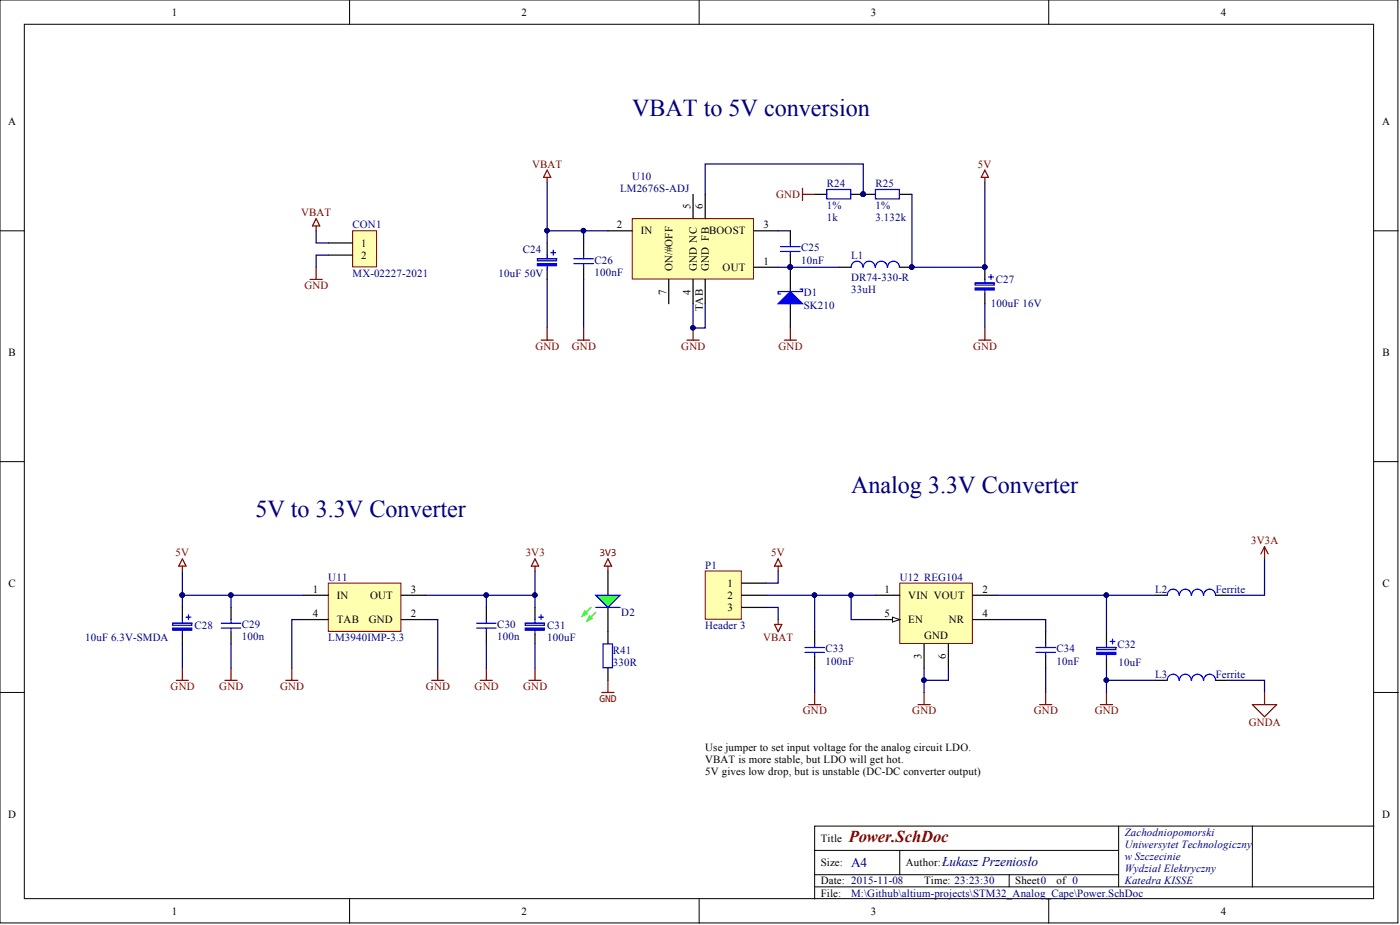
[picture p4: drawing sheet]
<svg xmlns="http://www.w3.org/2000/svg" width="292mm" height="193mm" viewBox="0 0 292 193" stroke-linecap="round" stroke-linejoin="round" font-family="sans-serif">
<defs><g id="words">
<g font-size="5.1" fill="#000080">
<text x="131.9" y="24.2">VBAT to 5V conversion</text>
<text x="53.3" y="107.9">5V to 3.3V Converter</text>
<text x="177.6" y="102.8">Analog 3.3V Converter</text>
</g>
<text font-size="3.5" fill="#800000" x="177.1" y="175.6">Power.SchDoc</text>
<g font-size="2.8" fill="#000080">
<text x="177.6" y="180.9">A4</text>
<text x="196.6" y="180.6">Łukasz Przeniosło</text>
</g>
<g font-size="2.3">
<text x="35.9" y="3.3">1</text>
<text x="108.8" y="3.3">2</text>
<text x="181.7" y="3.3">3</text>
<text x="254.7" y="3.3">4</text>
<text x="1.7" y="26.1">A</text>
<text x="288.4" y="26.1">A</text>
<text x="128.7" y="47.6">2</text>
<text x="144.1" y="43.6" transform="rotate(-90 144.1 43.6)">5</text>
<text x="146.6" y="43.6" transform="rotate(-90 146.6 43.6)">6</text>
<text x="159.3" y="47.6">3</text>
<text x="75.3" y="51.4">1</text>
<text x="75.3" y="54">2</text>
<text x="133.7" y="48.9">IN</text>
<text x="148" y="48.9">BOOST</text>
<text x="140.3" y="56.5" transform="rotate(-90 140.3 56.5)">ON/#OFF</text>
<text x="145.4" y="56.5" transform="rotate(-90 145.4 56.5)">GND NC</text>
<text x="147.9" y="56.5" transform="rotate(-90 147.9 56.5)">GND FB</text>
<text x="150.8" y="56.5">OUT</text>
<text x="159.3" y="55.2">1</text>
<text x="139" y="61.5" transform="rotate(-90 139 61.5)">7</text>
<text x="144.1" y="61.5" transform="rotate(-90 144.1 61.5)">4</text>
<text x="146.6" y="64.9" transform="rotate(-90 146.6 64.9)">TAB</text>
<text x="1.8" y="74.3">B</text>
<text x="288.4" y="74.3">B</text>
<text x="1.8" y="122.4">C</text>
<text x="65.3" y="123.7">1</text>
<text x="70.3" y="124.9">IN</text>
<text x="77.2" y="124.9">OUT</text>
<text x="85.7" y="123.7">3</text>
<text x="151.8" y="122.4">1</text>
<text x="151.8" y="124.9">2</text>
<text x="184.5" y="123.7">1</text>
<text x="189.5" y="124.9">VIN VOUT</text>
<text x="205" y="123.7">2</text>
<text x="288.4" y="122.4">C</text>
<text x="65.3" y="128.7">4</text>
<text x="70.3" y="130">TAB</text>
<text x="77" y="130">GND</text>
<text x="85.7" y="128.7">2</text>
<text x="151.8" y="127.5">3</text>
<text x="184.5" y="128.7">5</text>
<text x="189.5" y="130">EN</text>
<text x="198" y="130">NR</text>
<text x="205" y="128.7">4</text>
<text x="192.3" y="137.5" transform="rotate(-90 192.3 137.5)">3</text>
<text x="192.8" y="133.3">GND</text>
<text x="197.4" y="137.5" transform="rotate(-90 197.4 137.5)">6</text>
<text x="147.1" y="156.6">Use jumper to set input voltage for the analog circuit LDO.</text>
<text x="147.1" y="159.2">VBAT is more stable, but LDO will get hot.</text>
<text x="147.1" y="161.7">5V gives low drop, but is unstable (DC-DC converter output)</text>
<text x="1.7" y="170.6">D</text>
<text x="288.4" y="170.6">D</text>
<text x="171.2" y="175.6">Title</text>
<text x="171.2" y="180.7">Size:</text>
<text x="171.2" y="184.5">Date: 2015-11-08</text>
<text x="189" y="180.7">Author:</text>
<text x="192.8" y="184.5">Time: 23:23:30</text>
<text x="211.8" y="184.5">Sheet0</text>
<text x="220.5" y="184.5">of 0</text>
<text x="35.9" y="190.8">1</text>
<text x="108.8" y="190.8">2</text>
<text x="171.2" y="187">File:</text>
<text x="181.7" y="190.8">3</text>
<text x="254.7" y="190.8">4</text>
</g>
<g font-size="2.3" fill="#800000">
<text x="111" y="35">VBAT</text>
<text x="204" y="35">5V</text>
<text x="161.9" y="41.3">GND</text>
<text x="62.8" y="45.1">VBAT</text>
<text x="63.5" y="60.3">GND</text>
<text x="111.7" y="73">GND</text>
<text x="119.3" y="73">GND</text>
<text x="142.1" y="73">GND</text>
<text x="162.4" y="73">GND</text>
<text x="203" y="73">GND</text>
<text x="261" y="113.5">3V3A</text>
<text x="36.6" y="116.1">5V</text>
<text x="109.7" y="116.1">3V3</text>
<text x="160.9" y="116.1">5V</text>
<text x="159.2" y="133.8">VBAT</text>
<text x="35.6" y="144">GND</text>
<text x="45.7" y="144">GND</text>
<text x="58.4" y="144">GND</text>
<text x="88.9" y="144">GND</text>
<text x="99" y="144">GND</text>
<text x="109.2" y="144">GND</text>
<text x="167.5" y="149">GND</text>
<text x="190.4" y="149">GND</text>
<text x="215.7" y="149">GND</text>
<text x="228.4" y="149">GND</text>
<text x="260.5" y="151.6">GNDA</text>
</g>
<g font-size="2.3" fill="#000080">
<text x="129.4" y="40">LM2676S-ADJ</text>
<text x="131.9" y="37.5">U10</text>
<text x="172.5" y="39">R24</text>
<text x="182.7" y="39">R25</text>
<text x="73.6" y="47.6">CON1</text>
<text x="172.5" y="43.6">1%</text>
<text x="172.5" y="46.1">1k</text>
<text x="182.7" y="43.6">1%</text>
<text x="182.7" y="46.1">3.132k</text>
<text x="109.1" y="52.7">C24</text>
<text x="167.2" y="52.5">C25</text>
<text x="177.6" y="54">L1</text>
<text x="73.6" y="57.8">MX-02227-2021</text>
<text x="104" y="57.8">10uF 50V</text>
<text x="124.1" y="57.5">100nF</text>
<text x="124.1" y="55">C26</text>
<text x="167.2" y="55">10nF</text>
<text x="177.6" y="58.5">DR74-330-R</text>
<text x="207.8" y="59">C27</text>
<text x="167.7" y="61.8">D1</text>
<text x="167.7" y="64.4">SK210</text>
<text x="177.6" y="61.1">33uH</text>
<text x="206.8" y="64.1">100uF 16V</text>
<text x="147.1" y="118.6">P1</text>
<text x="68.5" y="121.1">U11</text>
<text x="187.7" y="121.1">U12 REG104</text>
<text x="241" y="123.7">L2</text>
<text x="253.7" y="123.7">Ferrite</text>
<text x="40.6" y="131.3">C28</text>
<text x="50.5" y="131">C29</text>
<text x="103.8" y="131">C30</text>
<text x="114.2" y="131.3">C31</text>
<text x="129.6" y="128.5">D2</text>
<text x="147.1" y="131.3">Header 3</text>
<text x="17.8" y="133.8">10uF 6.3V-SMDA</text>
<text x="50.5" y="133.6">100n</text>
<text x="68.5" y="133.8">LM3940IMP-3.3</text>
<text x="103.8" y="133.6">100n</text>
<text x="114.2" y="133.8">100uF</text>
<text x="127.9" y="136.4">R41</text>
<text x="172.3" y="136.1">C33</text>
<text x="220.5" y="136.1">C34</text>
<text x="233.1" y="135.1">C32</text>
<text x="127.9" y="138.9">330R</text>
<text x="172.3" y="138.6">100nF</text>
<text x="220.5" y="138.6">10nF</text>
<text x="233.4" y="138.9">10uF</text>
<text x="241" y="141.4">L3</text>
<text x="253.7" y="141.4">Ferrite</text>
<text x="234.7" y="174.4">Zachodniopomorski</text>
<text x="234.7" y="176.9">Uniwersytet Technologiczny</text>
<text x="234.7" y="179.4">w Szczecinie</text>
<text x="234.7" y="182">Wydział Elektryczny</text>
<text x="234.7" y="184.5">Katedra KISSE</text>
<text x="177.6" y="187">M:\Github\altium-projects\STM32_Analog_Cape\Power.SchDoc</text>
</g>
<g font-size="2.2" fill="#800000">
<text x="125.1" y="116.1">3V3</text>
<text x="125.1" y="146.5">GND</text>
</g>
</g></defs>
<g fill="#fff" stroke="#000" stroke-width=".21">
<path d="M0 0h291.7v192.5h-291.7z"/>
<path d="M5.1 5.1h281.5v182.4h-281.5z"/>
</g>
<g fill="none" stroke="#000" stroke-width=".21">
<path d="M72.9 0v5.1M145.9 0v5.1M218.8 0v5.1M0 48.2h5.1M286.7 48.2h5M0 96.3h5.1M286.7 96.3h5M0 144.5h5.1M286.7 144.5h5M170 177.4h63.4M187.7 177.4v5.1M233.4 172.3v12.7"/>
<path d="M261.3 172.3h-91.3v15.2M286.7 172.3h-25.4v12.7M72.9 187.5v5.1M145.9 187.5v5.1M170 185h116.7M170 182.5h63.4M210.6 182.5v2.5M218.8 187.5v5.1"/>
</g>
<path d="M187.7 121.7h15.2v12.5h-15.2z" fill="#ffffb0" stroke="#800000" stroke-width=".21"/>
<path d="M182.7 124.2h5M182.7 129.3h5M192.8 134.3v5.1M203 124.2h5M203 129.3h5" fill="none" stroke="#000" stroke-width=".25"/>
<path d="M186.2 128.7l1.5 .6-1.5 .5z" fill="#fff"/>
<path d="M186.2 128.7l1.5 .6-1.5 .5z" fill="none" stroke="#000" stroke-width=".21"/>
<path d="M197.9 134.3v5.1" fill="none" stroke="#000" stroke-width=".25"/>
<path d="M131.9 45.6h25.3v12.6h-25.3z" fill="#ffffb0" stroke="#800000" stroke-width=".21"/>
<g fill="none" stroke="#000" stroke-width=".25">
<path d="M121.8 50.7v2.5M121.8 55.8v2.5M126.8 48.2h5.1M139.5 58.3v5.1M144.6 40.5v5.1M144.6 58.3v5.1M147.1 40.5v5.1M147.1 58.3v5.1M157.3 55.8h5.1M157.3 48.2h5.1M164.9 48.2v2.5M164.9 53.2v7.6"/>
<path d="M164.9 63.4v5"/>
</g>
<path d="M114.2 58.3v10.1M121.8 48.2v2.5M121.8 58.3v10.1M162.4 48.2h2.5" fill="none" stroke="#000080" stroke-width=".25"/>
<path d="M119.7 54h4.1M119.7 55h4.1M121.8 53.2v.8M121.8 55v.8M162.9 51.4h4M162.9 52.5h4M164.9 50.7v.7M164.9 52.5v.7" fill="none" stroke="#00f" stroke-width=".25"/>
<g fill="#000080" stroke="#000080" stroke-width=".21">
<circle cx="121.7" cy="48.1" r=".47"/>
<circle cx="164.9" cy="55.7" r=".47"/>
</g>
<path d="M162.4 63.4l2.5-2.6 2.5 2.6z" fill="#00f"/>
<g fill="none" stroke="#00f" stroke-width=".25">
<path d="M172.5 39.5h5v2h-5zM182.7 39.5h5v2h-5zM112.1 54h4.1M114.2 53.2v.8M114.2 55.5v.8M114.9 52.7h1M115.4 52.2v1M180 55.8a1.23 1.23 0 0 0-1.2-1.3 1.23 1.23 0 0 0-1.2 1.3M182.6 55.8a1.23 1.23 0 0 0-1.3-1.3 1.23 1.23 0 0 0-1.2 1.3M185.1 55.8a1.23 1.23 0 0 0-1.2-1.3 1.23 1.23 0 0 0-1.2 1.3M187.7 55.8a1.23 1.23 0 0 0-1.3-1.3 1.23 1.23 0 0 0-1.2 1.3M203.5 59h4"/>
<path d="M205.5 58.3v.7M206.2 57.8h1.1M206.8 57.3v1M162.4 63.4l2.5-2.6 2.5 2.6zM166.9 60.3h.5v.5h-5v.5h.5M205.5 60.6v.7M46.2 130h4M46.2 131h4M48.2 129.3v.7M48.2 131v.8M99.4 130h4.1M99.4 131h4.1"/>
<path d="M101.5 129.3v.7M101.5 131v.8M109.6 130h4.1M111.6 129.3v.7M111.6 131.5v.8M112.4 128.7h1M112.9 128.2v1.1"/>
</g>
<g fill="#000080" stroke="#000080" stroke-width=".21">
<circle cx="164.9" cy="55.7" r=".47"/>
<circle cx="190.2" cy="55.7" r=".47"/>
<circle cx="180.1" cy="40.5" r=".47"/>
<circle cx="205.4" cy="55.7" r=".47"/>
<circle cx="114.1" cy="48.1" r=".47"/>
<circle cx="121.7" cy="48.1" r=".47"/>
<circle cx="144.6" cy="68.4" r=".47"/>
<circle cx="38" cy="124.1" r=".47"/>
</g>
<g fill="none" stroke="#000" stroke-width=".25">
<path d="M114.2 50.7v2.5M114.2 56.3v2M170 40.5h2.5M175 55.8h2.6M177.6 40.5h5.1M187.7 55.8h2.6M187.7 40.5h2.6M205.5 55.8v2.5M205.5 61.3v2.1M48.2 126.7v2.6M48.2 131.8v2.5M101.5 126.7v2.6"/>
<path d="M101.5 131.8v2.5M111.6 126.7v2.6M111.6 132.3v2"/>
</g>
<path d="M114.2 38v12.7M205.5 38v17.8h-15.2v-15.3M114.2 48.2h12.6M147.1 40.5v-6.3h33v6.3M162.4 55.8h12.6M144.6 63.4v5h2.5v-5M205.5 63.4v5M38.1 119.1v5.1M38.1 134.3v5.1" fill="none" stroke="#000080" stroke-width=".25"/>
<g fill="none" stroke="#800000" stroke-width=".25">
<path d="M114.2 35.5l.7 1.5h-1.5zM114.2 37v1M167.4 39.3v2.5M205.5 35.5l.7 1.5h-1.5zM205.5 37v1M167.4 40.5h2.6M112.9 71h2.5M114.2 68.4v2.6M120.5 71h2.5M121.8 68.4v2.6M143.3 71h2.6M144.6 68.4v2.6"/>
<path d="M163.6 71h2.6M164.9 68.4v2.6M204.2 71h2.6M205.5 68.4v2.6M38.1 118.1v1M38.1 116.6l.7 1.5h-1.5zM38.1 139.4v2.5M36.8 141.9h2.5"/>
</g>
<path d="M112.1 54h4v.4h-4zM203.5 59h3.9v.5h-3.9zM109.6 130h4v.4h-4z" fill="none" stroke="#0000bf" stroke-width=".25"/>
<g fill="#0000bf" stroke="#0000bf" stroke-width=".25">
<path d="M203.5 60.1h3.9v.4h-3.9z"/>
<path d="M112.1 55h4v.4h-4z"/>
<path d="M109.6 131h4v.5h-4z"/>
</g>
<path d="M68.5 121.7h15.1v10h-15.1z" fill="#ffffb0" stroke="#800000" stroke-width=".21"/>
<g fill="none" stroke="#000" stroke-width=".25">
<path d="M38.1 126.7v2.6M38.1 132.3v2M63.4 124.2h5.1M63.4 129.3h5.1M83.7 124.2h5.1M83.7 129.3h5.1M170 131.8v2.5M170 136.9v2.5M218.2 131.8v2.5M218.2 136.9v2.5M230.9 131.8v2.5M230.9 137.4v2"/>
<path d="M241 124.2h2.5M253.7 124.2h2.5M241 141.9h2.5M253.7 141.9h2.5"/>
</g>
<g fill="none" stroke="#000080" stroke-width=".25">
<path d="M111.6 119.1v5.1h-22.8M263.8 116.6v7.6h-7.6M48.2 124.2v2.5M48.2 134.3v5.1M63.4 129.3h-2.5v10.1M63.4 124.2h-25.3v2.5M88.8 129.3h2.5v10.1M101.5 124.2v2.5M101.5 134.3v5.1M111.6 124.2v2.5M111.6 134.3v5.1M170 139.4v5.1"/>
<path d="M177.6 124.2h-7.6v7.6M182.7 124.2h-5.1v5.1h5.1M192.8 139.4v5.1M197.9 139.4v2.5h-5.1M208 129.3h10.2v2.5M208 124.2h22.9v7.6M218.2 139.4v5.1M230.9 139.4v5.1M230.9 124.2h10.1M230.9 141.9h10.1M256.2 141.9h7.6v2.6"/>
</g>
<g fill="none" stroke="#00f" stroke-width=".25">
<path d="M36 130h4.1M38.1 129.3v.7M38.1 131.5v.8M38.8 128.7h1M39.3 128.2v1.1M167.9 135.1h4.1M167.9 136.1h4.1M170 134.3v.8M170 136.1v.8M216.1 135.1h4.1M216.1 136.1h4.1M218.2 134.3v.8"/>
<path d="M218.2 136.1v.8M228.8 135.1h4.1M230.9 134.3v.8M230.9 136.6v.8M231.6 133.8h1M232.1 133.3v1M246 124.2a1.23 1.23 0 0 0-1.2-1.3 1.23 1.23 0 0 0-1.3 1.3M248.5 124.2a1.23 1.23 0 0 0-1.2-1.3 1.23 1.23 0 0 0-1.2 1.3M251.1 124.2a1.23 1.23 0 0 0-1.3-1.3 1.23 1.23 0 0 0-1.2 1.3M253.6 124.2a1.23 1.23 0 0 0-1.2-1.3 1.23 1.23 0 0 0-1.2 1.3M246 141.9a1.23 1.23 0 0 0-1.2-1.2 1.23 1.23 0 0 0-1.3 1.2M248.5 141.9a1.23 1.23 0 0 0-1.2-1.2 1.23 1.23 0 0 0-1.2 1.2"/>
<path d="M251.1 141.9a1.23 1.23 0 0 0-1.3-1.2 1.23 1.23 0 0 0-1.2 1.2M253.6 141.9a1.23 1.23 0 0 0-1.2-1.2 1.23 1.23 0 0 0-1.2 1.2"/>
</g>
<path d="M36 130h4v.4h-4zM228.8 135.1h4v.4h-4z" fill="none" stroke="#0000bf" stroke-width=".25"/>
<g fill="#0000bf" stroke="#0000bf" stroke-width=".25">
<path d="M36 131h4v.5h-4z"/>
<path d="M228.8 136.1h4v.4h-4z"/>
</g>
<g fill="none" stroke="#800000" stroke-width=".25">
<path d="M111.6 116.6l.8 1.5h-1.5zM111.6 118.1v1M263.8 114l-.7 1.6M263.8 114l.8 1.6M263.8 114v2.6M48.2 139.4v2.5M60.9 139.4v2.5M91.3 139.4v2.5M101.5 139.4v2.5M111.6 139.4v2.5M46.9 141.9h2.6M59.6 141.9h2.6"/>
<path d="M90.1 141.9h2.5M100.2 141.9h2.5M110.4 141.9h2.5M168.7 147h2.5M170 144.5v2.5M191.5 147h2.6M192.8 144.5v2.5M216.9 147h2.5M218.2 144.5v2.5M229.6 147h2.5M230.9 144.5v2.5M261.3 147h5.1l-2.6 2.5z"/>
<path d="M263.8 144.5v2.5"/>
</g>
<g fill="#000080" stroke="#000080" stroke-width=".21">
<circle cx="101.4" cy="124.1" r=".47"/>
<circle cx="111.6" cy="124.1" r=".47"/>
<circle cx="38" cy="124.1" r=".47"/>
<circle cx="48.2" cy="124.1" r=".47"/>
<circle cx="177.5" cy="124.1" r=".47"/>
<circle cx="169.9" cy="124.1" r=".47"/>
<circle cx="230.8" cy="124.1" r=".47"/>
<circle cx="230.8" cy="141.9" r=".47"/>
<circle cx="192.8" cy="141.9" r=".47"/>
</g>
<path d="M147.1 119.1h7.6v10.1h-7.6z" fill="#ffffb0" stroke="#800000" stroke-width=".21"/>
<path d="M154.7 121.7h5.1M154.7 124.2h5.1M154.7 126.7h5.1" fill="none" stroke="#000" stroke-width=".25"/>
<path d="M162.4 116.6l.7 1.5h-1.5zM162.4 118.1v1M161.6 130.3h1.5l-.7 1.5zM162.4 129.3v1" fill="none" stroke="#800000" stroke-width=".25"/>
<path d="M162.4 119.1v2.6h-2.6M159.8 126.7h2.6v2.6M159.8 124.2h10.2" fill="none" stroke="#000080" stroke-width=".25"/>
<circle cx="169.9" cy="124.1" r=".47" fill="#000080" stroke="#000080" stroke-width=".21"/>
<path d="M147.1 154.6h65.9v10.1h-65.9z" fill="#fff" stroke="#fff" stroke-width=".21"/>
<path d="M73.6 48.2h5v7.5h-5z" fill="#ffffb0" stroke="#800000" stroke-width=".21"/>
<path d="M68.5 50.7h5.1M68.5 53.2h5.1M126.8 119.1v5.1M126.8 126.7v5.1" fill="none" stroke="#000" stroke-width=".25"/>
<path d="M64.7 58.3h2.5M66 45.6l.7 1.5h-1.5zM66 47.1v1.1M66 55.8v2.5" fill="none" stroke="#800000" stroke-width=".25"/>
<path d="M66 48.2v2.5h2.5M68.5 53.2h-2.5v2.6" fill="none" stroke="#000080" stroke-width=".25"/>
<path d="M124.3 124.2h5.1l-2.6 2.5z" fill="#0f0"/>
<path d="M124.3 124.2h5.1l-2.6 2.5z" fill="none" stroke="#00f" stroke-width=".25"/>
<path d="M123.3 126.7l-1.8 1.8M124.3 127.7l-1.8 1.8" fill="none" stroke="#0f0" stroke-width=".25"/>
<path d="M123 128.5l.5 .5-1 .5z" fill="#0f0"/>
<path d="M123 128.5l.5 .5-1 .5z" fill="none" stroke="#0f0" stroke-width=".25"/>
<path d="M122 127.5l.5 .5-1 .5z" fill="#0f0"/>
<path d="M122 127.5l.5 .5-1 .5z" fill="none" stroke="#0f0" stroke-width=".25"/>
<path d="M124.3 126.7h5.1M125.8 134.3h2v5h-2z" fill="none" stroke="#00f" stroke-width=".25"/>
<path d="M126.8 131.8v2.5M126.8 139.4v2.5" fill="none" stroke="#000" stroke-width=".25"/>
<path d="M126.8 118.1v1M126.8 116.6l.8 1.5h-1.5zM125.6 144.5h2.5M126.8 141.9v2.6" fill="none" stroke="#800000" stroke-width=".25"/>
<use href="#words"/>
</svg>
